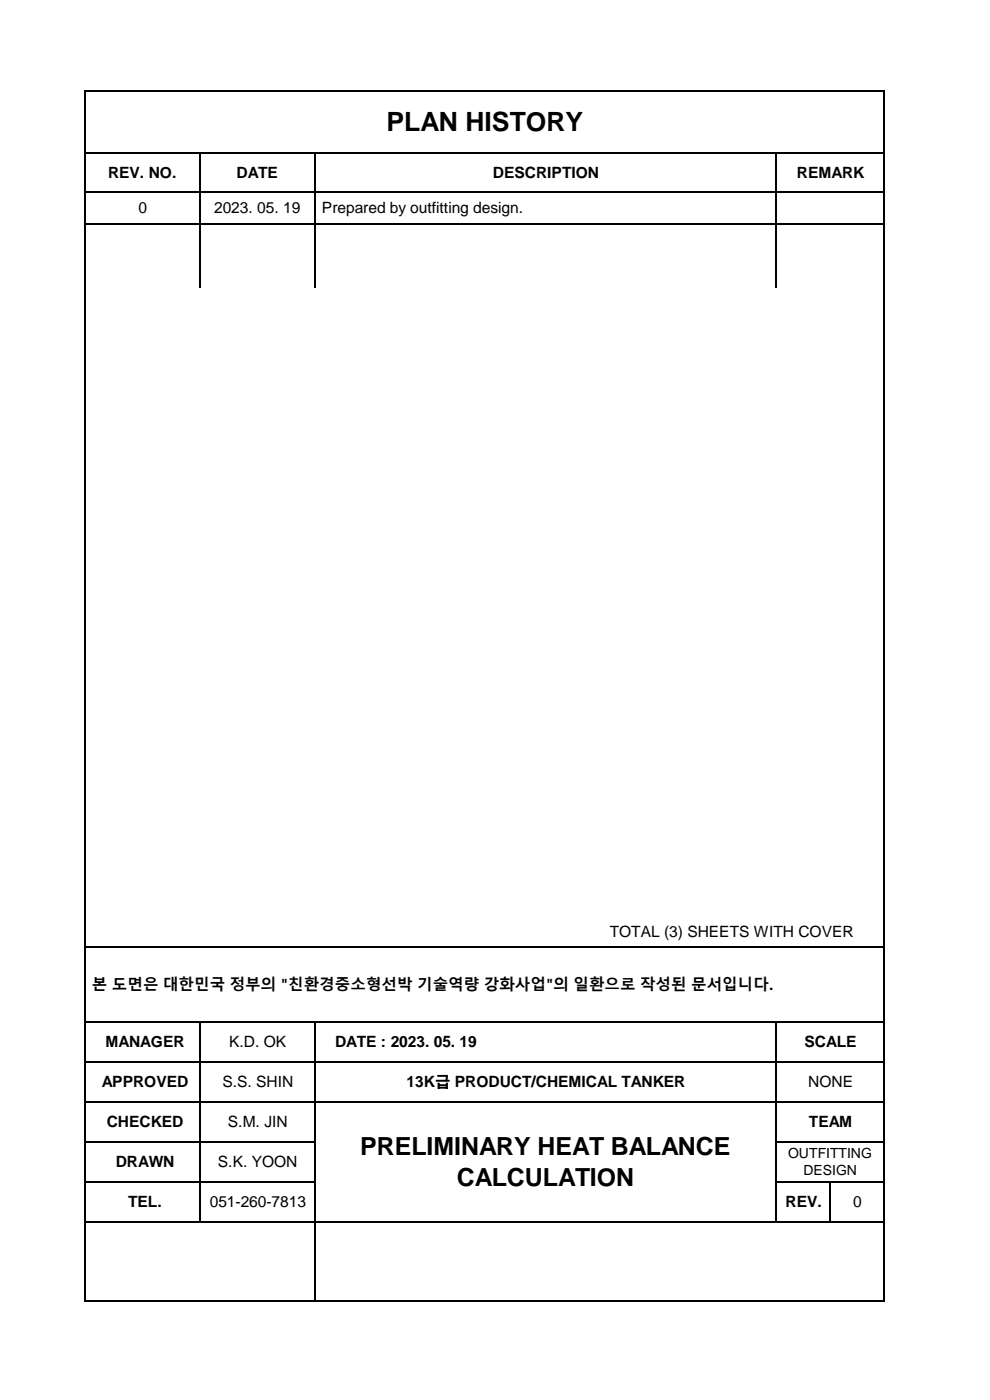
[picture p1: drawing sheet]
<svg xmlns="http://www.w3.org/2000/svg" width="210mm" height="297mm" viewBox="0 0 210 297" stroke-linecap="round" stroke-linejoin="round" font-family="sans-serif">
<defs><g id="words">
<text font-size="5.6" x="82" y="27.7">PLAN HISTORY</text>
<g font-size="5.3">
<text x="76.4" y="245">PRELIMINARY HEAT BALANCE</text>
<text x="96.9" y="251.6">CALCULATION</text>
</g>
<g font-size="3.3">
<text x="22.9" y="37.7">REV. NO.</text>
<text x="50.2" y="37.7">DATE</text>
<text x="104.6" y="37.7">DESCRIPTION</text>
<text x="169.1" y="37.7">REMARK</text>
<text x="29.4" y="45.2">0</text>
<text x="45.4" y="45.2">2023. 05. 19</text>
<text x="68.3" y="45.2">Prepared by outfitting design.</text>
<text x="129.4" y="198.9">TOTAL (3) SHEETS WITH COVER</text>
<text x="19.5" y="210">본 도면은 대한민국 정부의 &quot;친환경중소형선박 기술역량 강화사업&quot;의 일환으로 작성된 문서입니다.</text>
<text x="22.4" y="222.2">MANAGER</text>
<text x="48.6" y="222.2">K.D. OK</text>
<text x="71.1" y="222.2">DATE : 2023. 05. 19</text>
<text x="170.7" y="222.2">SCALE</text>
<text x="21.6" y="230.7">APPROVED</text>
<text x="47.2" y="230.6">S.S. SHIN</text>
<text x="86.3" y="230.7">13K급 PRODUCT/CHEMICAL TANKER</text>
<text x="171.4" y="230.6">NONE</text>
<text x="22.7" y="239.1">CHECKED</text>
<text x="48.4" y="239.1">S.M. JIN</text>
<text x="171.6" y="239.1">TEAM</text>
<text x="24.6" y="247.6">DRAWN</text>
<text x="46.2" y="247.6">S.K. YOON</text>
<text x="27.2" y="256.1">TEL.</text>
<text x="44.5" y="256">051-260-7813</text>
<text x="166.7" y="256.1">REV.</text>
<text x="181" y="256">0</text>
</g>
<g font-size="3">
<text x="167.2" y="245.6">OUTFITTING</text>
<text x="170.4" y="249.3">DESIGN</text>
</g>
</g></defs>
<g fill="none" stroke="#000" stroke-width=".34">
<path d="M17.9 19v257.1M18.1 19.2h169.6M187.5 19.4v256.7M18.1 32.5h169.6M42.3 32.7v28.2M66.7 32.7v28.2M164.6 32.7v28.2M18.1 40.8h169.6M18.1 47.5h169.6M18.1 200.9h169.6M18.1 216.9h169.6M42.3 217.1v42.3"/>
<path d="M66.7 217.1v59M164.6 217.1v42.3M18.1 225.4h169.6M18.1 233.8h169.6M18.1 242.3h48.8M18.1 250.8h48.8M18.1 259.2h169.6M164.8 242.3h22.9M164.8 250.8h22.9M176.1 250.9v8.5M18.1 275.9h169.6"/>
</g>
<use href="#words"/>
</svg>
